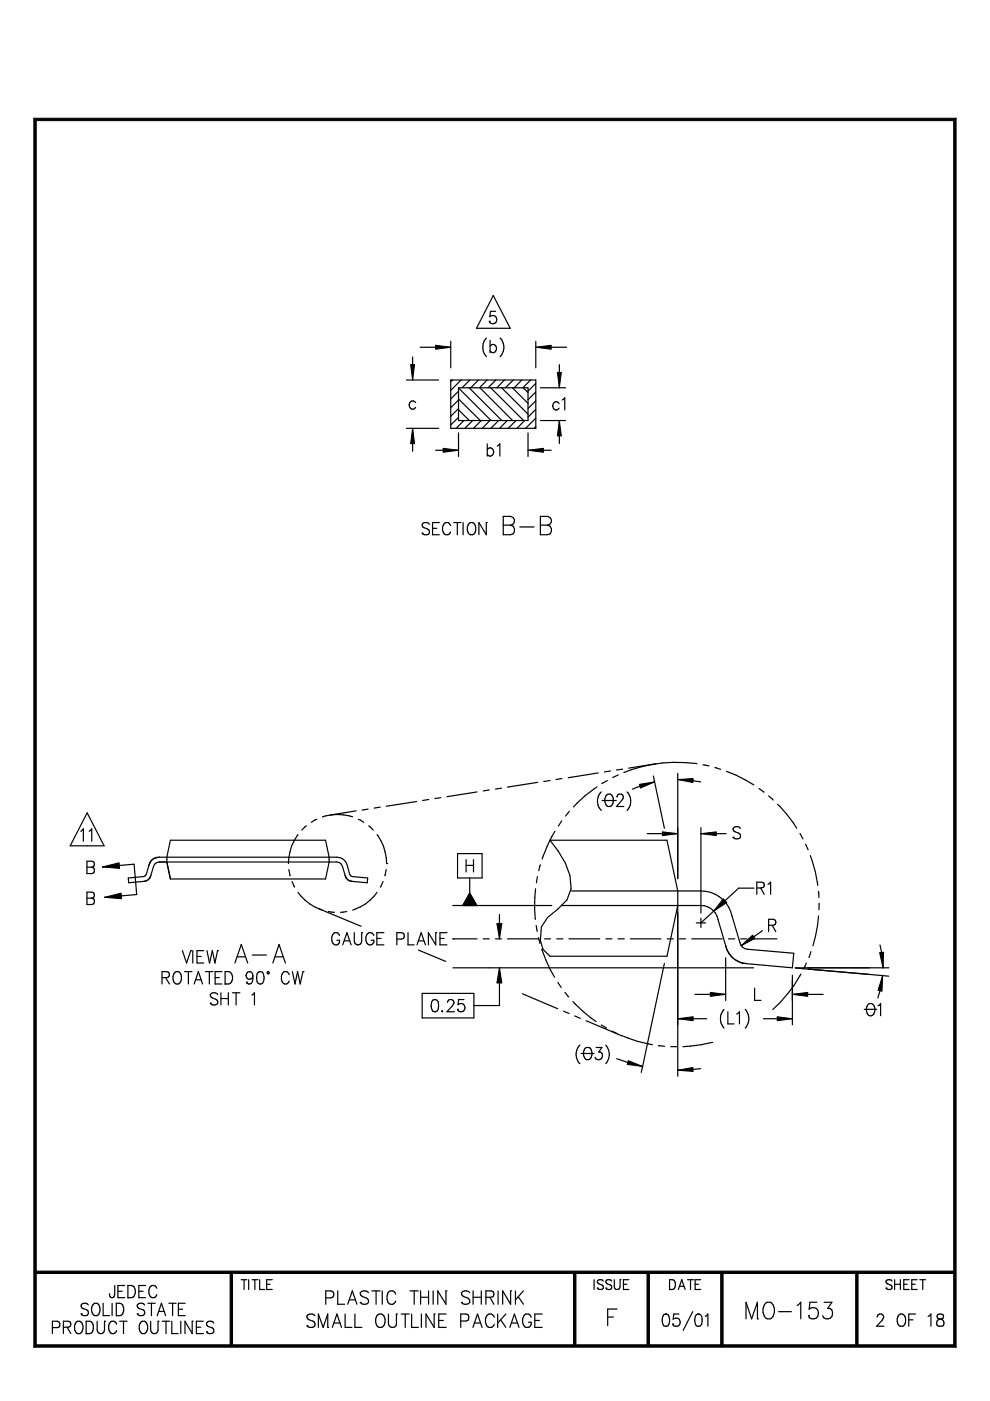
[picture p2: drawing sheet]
<svg xmlns="http://www.w3.org/2000/svg" width="210mm" height="297mm" viewBox="0 0 210 297" stroke-linecap="round" stroke-linejoin="round" font-family="sans-serif">
<g fill="none" stroke="#000" stroke-width=".25">
<path d="M87.5 75.7v4.9M89.1 73.6h6.5M95.6 72.4v5.6M103.1 71.7a2.89 2.89 0 0 0 0 3.9M103.7 68.1h.1M103.9 72.1v2.7M103.9 73.4a.84 .84 0 0 1 1.4 .3 .84 .84 0 0 1-.9 1.1l-.5-.4M104.6 62.7l3.6 6.9h-7.2zM105.1 66h-1.1l-.1 1.1a.84 .84 0 0 1 1.2 .1 .84 .84 0 0 1-.1 1.2 .84 .84 0 0 1-1.3-.3M106 71.7a2.78 2.78 0 0 1 0 3.9M113.6 72.4v5.6M113.6 73.6h6.5"/>
<path d="M118.6 77.3v4.9M86.2 80.6h6.8M86.2 90.8h6.8M87.5 90.8v4.9M88.1 85.4a.84 .84 0 0 0-1.4 .3 .84 .84 0 0 0 1 1l.4-.3M92.4 95.5h4.8M95.6 80.6h18v10.2h-18zM95.9 80.6l-.3 .3M97.2 82.2h14.8v7h-14.8zM97.2 91.8v5M97.2 82.9l-1.6 1.7M97.2 84.8l-1.6 1.7"/>
<path d="M97.2 86.6l-1.6 1.7M97.2 88.5l-1.6 1.6M97.2 82.3l6.9 6.9M97.2 84.6l4.6 4.6M97.2 86.9l2.3 2.3M97.8 80.6l-2.2 2.2M98.4 89.2l-1.7 1.6M99.5 82.2l6.9 7M99.6 80.6l-1.6 1.6M100.2 89.2l-1.6 1.6M101.5 80.6l-1.7 1.6M101.7 82.2l7 7"/>
<path d="M102 89.2l-1.6 1.6M103.3 80.6l-1.6 1.6M103.3 94.1v2.6M103.3 95.3a.79 .79 0 0 1 1.2-.1 .79 .79 0 0 1 0 1.1 .67 .67 0 0 1-.6 .4 .67 .67 0 0 1-.6-.4M103.9 89.2l-1.6 1.6M104 82.2l7 7M105.1 80.6l-1.6 1.6M105.4 94.6l.6-.5v2.6M105.7 89.2l-1.6 1.6M106.4 82.2l5.6 5.6M107 80.6l-1.7 1.6M107.5 89.2l-1.6 1.6"/>
<path d="M108.6 82.2l3.4 3.3M108.8 80.6l-1.6 1.6M109.4 89.2l-1.6 1.6M110.6 80.6l-1.6 1.6M110.9 82.2l1.1 1M111.2 89.2l-1.6 1.6M112 91.8v5M112 95.5h4.9M112.5 80.6l-1.7 1.6M113.6 81.3l-1.6 1.6M113.6 83.1l-1.6 1.7M113.6 85l-1.6 1.6"/>
<path d="M113.6 86.8l-1.6 1.6M113.6 88.7l-2.2 2.1M113.6 90.5l-.3 .3M114.6 89.2h5.3M114.6 82.2h5.3M118.6 85.6a.79 .79 0 0 0-1.2-.2 .79 .79 0 0 0-.1 1.1 .67 .67 0 0 0 .6 .4 .67 .67 0 0 0 .7-.4M118.6 89.2v4.8M119.2 84.8l.5-.5v2.6M89.5 113h.1M91 111.2a.82 .82 0 0 0-.8-.4 .82 .82 0 0 0-.7 .6l.2 .4 .9 .3a.63 .63 0 0 1 .4 .7 .63 .63 0 0 1-.5 .6l-.8-.1-.2-.3M91.7 112h.9M93.2 110.8h-1.5v2.6h1.5"/>
<path d="M95.5 111.4a.8 .8 0 0 0-1.2-.5 1.56 1.56 0 0 0 .2 2.5l.7-.1 .3-.5M96.2 110.8h1.5M97 110.8v2.6M98.2 110.8v2.6M99.5 110.9a.87 .87 0 0 1 1 0 .87 .87 0 0 1 .4 .9 1.13 1.13 0 0 1-1.1 1.6 1.56 1.56 0 0 1-.3-2.5zM103.1 110.8h.1M103.1 110.8v2.6l-1.6-2.6v2.6M106.7 109.5h1.5a.95 .95 0 0 1 .9 .7 .95 .95 0 0 1-.4 1l-.5 .1a1.03 1.03 0 0 1 .9 1.1 1.03 1.03 0 0 1-.9 1h-1.5zM106.7 111.3h1.5M110.2 111.7h3M114.6 109.5h1.5a.95 .95 0 0 1 .8 .7 .95 .95 0 0 1-.3 1l-.5 .1a1.03 1.03 0 0 1 .8 1.1 1.03 1.03 0 0 1-.8 1h-1.5zM114.6 111.3h1.5"/>
<path d="M17.1 176.2l.6-.5v2.7M18.5 172.3l3.6 7h-7.2zM18.9 176.2l.6-.5v2.7M36.1 178.1h32.9l.8 3.6v1.1l-.8 3.6h-32.9l-.7-3.6v-1.1zM63.2 177a9.9 9.9 0 0 0-2 6.1M65 175.1l-1 .9M67.2 173.7l-1.2 .6M68.3 173.2a10.4 10.4 0 0 1 6.5 0M75.5 171.9l-5.5 .9M76 173.7l1.1 .6M78 171.5l-1.2 .3M78.2 175.1l.9 .9"/>
<path d="M79.9 177a9.9 9.9 0 0 1 2.1 6.1M80.6 171.1l-1.2 .2M88.3 169.9l-6.4 1M90.9 169.5l-1.3 .2M93.5 169.1l-1.3 .2M101.2 167.9l-6.4 1M103.7 167.5l-1.2 .2M106.3 167.1l-1.2 .2M114 165.9l-6.4 1M116.6 165.5l-1.3 .2M117.7 176.2a30.3 30.3 0 0 0-2.7 5.9M119.1 174l-.7 1.1"/>
<path d="M119.1 165.1l-1.2 .2M120.7 172l-.8 1M126.6 166.8a25.7 25.7 0 0 0-5 4.3M126.9 163.9l-6.4 1M127.5 167.9a2.79 2.79 0 0 0 0 3.9M127.7 169.7h3M128.7 168.5l.2-.1a1.16 1.16 0 0 1 1.1 1.6l-.1 .4a.79 .79 0 0 1-.6 .6 .79 .79 0 0 1-.8-.4 1.75 1.75 0 0 1 .2-2.1zM128.8 165.5l-1.2 .6M129.4 163.5l-1.2 .2M130.8 169l.2-.5 .7-.1a.77 .77 0 0 1 .1 1.3l-1.1 1.3h1.6M131.1 164.3l-1.2 .6M132 163.1l-1.3 .1"/>
<path d="M132.9 167.9a2.9 2.9 0 0 1 0 3.9M137.2 176.7h6.5M138.2 162.1h.1M138.2 162.1l-2.2 .5-3.7 1.2M138.5 164.5l.3 1.3M138.8 165.8l2.1 9.8M138.8 165.8l-4.7 1.5M138.8 162h.1M138.8 162l-5.5 .9M143.7 164v22.3M143.7 165.3l2.5 .1 2.4 .4M147.8 161.9a31.2 31.2 0 0 0-9.6 .2"/>
<path d="M148.6 175.5v18.1M148.6 176.7h5.3M149 162.1l1.3 .3M151.6 162.7l1.2 .4M154 163.5l2.1 .8 3.7 2.1M155.4 177.5h.1M157 175.6a.85 .85 0 0 0-.9-.4 .85 .85 0 0 0-.7 .7 1.68 1.68 0 0 0 1.4 .8 .63 .63 0 0 1 .2 .7 .63 .63 0 0 1-.6 .4h-.7l-.3-.3M160.9 167.2l1.1 .7M163 168.7l.9 .9M164.9 170.5a26.4 26.4 0 0 1 4 5.1M169.6 176.7l.6 1.1M170.8 179l.5 1.2"/>
<path d="M18.4 182.6h1.1l.4 .2v.8l-.4 .3 .3 .1a.71 .71 0 0 1 .2 .7 .71 .71 0 0 1-.5 .5h-1.1zM18.4 189.2h1.1l.4 .2v.8l-.4 .2 .3 .1a.71 .71 0 0 1 .2 .8 .71 .71 0 0 1-.5 .5h-1.1zM18.4 190.4h1.1M18.4 183.9h1.1M21.7 183.8l6.7-.6 .6 6.5-6.8 .6M27.2 186.1l3.3-.2 .3-.2 .8-2.2a2.15 2.15 0 0 1 2.2-1.8h37.6a2.2 2.2 0 0 1 2.2 1.8l.5 1.9 .3 .3 .3 .2 3.3 .2-.1 1.1-3.3-.3a1.56 1.56 0 0 1-1.4-1.3l-.8-2.4-.5-.3-.5-.1h-37.6l-.6 .1-.4 .3-.8 2.4a1.56 1.56 0 0 1-1.5 1.3l-3.2 .3zM61.2 184.4l.3 1.3M61.9 186.9l.6 1.2M63.2 189.2a10.2 10.2 0 0 0 5.1 3.8M67.6 192.7l9 3.7M69.6 193.3l1.3 .1M72 198.3a.85 .85 0 0 0-1-.5 .85 .85 0 0 0-.7 .9 1.16 1.16 0 0 0 1.1 1.6 .83 .83 0 0 0 .6-.9h-.6"/>
<path d="M73 199.5h1.1M73.5 193.3l-1.3 .1M75.1 197.7v1.9a.79 .79 0 0 0 .8 .7 .79 .79 0 0 0 .8-.7v-1.9M76.7 197.7h.1M79.3 198.3a.87 .87 0 0 0-1.1-.6 .87 .87 0 0 0-.6 1 1.16 1.16 0 0 0 1.1 1.6 .91 .91 0 0 0 .6-.9h-.6M79.9 199h.9M79.9 189.2a9.7 9.7 0 0 1-5.1 3.8M81.2 186.9l-.5 1.2M81.4 197.7h-1.5v2.6h1.5M81.9 184.4l-.3 1.3M82 183.1h.1M84.1 199.1h1.1a.69 .69 0 0 0 .5-.7 .69 .69 0 0 0-.5-.7h-1.1v2.6"/>
<path d="M86.5 197.7v2.6h1.3M88.7 199.5h1.2M92.4 197.7h.1M92.4 197.7v2.6l-1.6-2.6v2.6M93.3 199h.9M94.8 197.7h-1.5v2.6h1.5M96 192h21M96 199.1h.1M96 199.1h5.2M97 181h5.2v5.1h-5.2zM98.1 192l1.5-2.6 1.5 2.6M98.8 182.3v2.6"/>
<path d="M98.8 183.5h1.6M99.6 186.1v5.9M100.4 182.3v2.6M102.4 199.1h1.3M105.1 199.1h1.2M105.9 193.9v5.2M107.6 199.1h6.6M113.6 188.4a26.4 26.4 0 0 0-.1 6.5M113.7 196.2l.2 1.3M113.9 185.9l-.2 1.3M114.2 198.8l.3 1.2M114.6 183.4l-.4 1.2"/>
<path d="M115.5 199.1h1.2M118 199.1h1.4M120.6 199.1h6.5M121.1 188.9h27.5a6.7 6.7 0 0 1 6.6 5.3l1.7 5.6a1.8 1.8 0 0 0 1.6 1.5l9.8 .8-.3 3.1-9.8-.9a4.8 4.8 0 0 1-4.3-3.8l-1.7-5.6a3.6 3.6 0 0 0-3.6-2.9h-29.6M128.5 199.1h1.2M131 199.1h1.4M133.7 199.1h6.4M141.5 199.1h1.3M143.7 192l-2.3 10.7h-24.8l-1.5-1.4-.5-1.9 .2-2.9 1.3-2 2.1-1.7 2-2 .9-2.4-.3-2.8-.9-2.6-1.6-2.6-1.7-2.3h24.8l2.3 10.8v39.3M144 199.1h1.4M146.7 199.1h6.4M147.6 195.7h2"/>
<path d="M148.6 194.7v1.9M154.5 199.1h1.3M157 199.1h1.3M159.7 199.1h5M159.9 188.3h-3.3l-8 7.4M160.5 188.3h1l.4-.3a.63 .63 0 0 0-.4-1h-1v2.6M161.3 188.3l.7 1.3M161.6 197.3l-4.4 3.2M162.8 187.5l.6-.5v2.6M163 196.2l1.3-.1 .2-.4-.1-.5-.5-.3h-.9v2.6M163.7 196.2l.8 1.3M171.8 181.4a26.1 26.1 0 0 1 1.6 6.3"/>
<path d="M173.5 194.2l-.2 2-.9 4.3M173.5 189l.1 1.3M173.7 191.6l-.1 1.3M34.4 207.3h1a.64 .64 0 0 0 .5-.7 .64 .64 0 0 0-.5-.6h-1v2.6M35.1 207.3l.8 1.3M36.9 206.4l.5-.4a1.16 1.16 0 0 1 1.1 1.6l-.1 .4a.79 .79 0 0 1-.7 .6 .79 .79 0 0 1-.8-.4l-.2-.6zM38.7 201.6l.9 2.6 .8-2.6M39.1 206h1.6M39.9 206v2.6M40.4 201.6h.1M40.9 201.6v2.6M41.2 208.6l.9-2.6 .8 2.6"/>
<path d="M41.5 207.7h1.1M41.8 202.8h.9M43.2 201.6h-1.4v2.6h1.4M43.6 206h1.5M43.9 201.6l.5 2.6 .6-2.6 .6 2.6 .5-2.6M44.4 206v2.6M44.6 212.7h.1M45.6 207.3h.9M46.1 201.6h.1M46.2 210.9a.85 .85 0 0 0-.9-.4 .85 .85 0 0 0-.7 .6l.2 .4 .9 .3a.62 .62 0 0 1 .5 .7 .62 .62 0 0 1-.6 .6l-.8-.2-.2-.2M46.8 210.5v2.6M46.8 211.7h1.6"/>
<path d="M47.1 206h-1.5v2.6h1.5M47.7 208.6h.1M47.7 206h.8a1.45 1.45 0 0 1 .8 1.3 1.45 1.45 0 0 1-.8 1.3h-.8zM48.4 210.5v2.6M49.3 210.5h1.6M49.8 204.2l1.4-4 1.3 4M50.1 210.5v2.6M50.3 202.9h1.7M52.3 208.2h.1M53.4 211l.6-.5v2.6M53.5 202.5h3M53.6 206.9a1.35 1.35 0 0 1-.6 1.7l-.6-.1-.1-.3"/>
<path d="M54.8 206.1l.5-.1a1.49 1.49 0 0 1 .6 2.1l-.3 .4-.5 .1a1.16 1.16 0 0 1-.7-1.5l.1-.6zM55.1 206h.1M56.7 206.1l.2-.1 .2 .3-.2 .2-.3-.2zM57.8 204.2l1.4-4 1.3 4M58.4 202.9h1.6M61.3 206.6a.8 .8 0 0 0-1.2-.5 1.69 1.69 0 0 0 .2 2.5 .84 .84 0 0 0 1-.6M62 206l.5 2.6 .6-2.6 .5 2.6 .6-2.6M64.2 206h.1M72.7 200.3l.9-2.6 .8 2.6M88.4 200.3l.9-2.6 .9 2.6M88.7 201.4l5.8 2.4M89.5 210.6h11v5.2h-11z"/>
<path d="M91.8 212.1a.77 .77 0 0 1 1.1 .3 2.47 2.47 0 0 1-.3 2l-.5 .1a1.49 1.49 0 0 1-.6-2.1zM92.1 211.9h.1M93.8 214.3l-.1 .1 .1 .1 .1-.1M94.9 212.5l.2-.4 .3-.2a.75 .75 0 0 1 .8 .5l-.3 .9-1.1 1.2h1.5M96 205.2h63.8M97 214h.1M98.4 211.9h-1.2l-.1 1.1a.84 .84 0 0 1 1.3 .1 .84 .84 0 0 1-.2 1.2 .84 .84 0 0 1-1.2-.3M105.9 205.2v8h-5.4M110.8 210.7l7.5 3.2M114.9 201.3a30.4 30.4 0 0 0 2.7 5.9M118.3 208.3l.7 1M119.5 214.4l1.2 .5"/>
<path d="M119.8 210.4l.8 1M121.5 212.4a28.2 28.2 0 0 0 4.9 4.2M121.9 215.4l1.1 .5M124.3 216.4l7.5 3.2M127.5 217.3l1.1 .7M129.7 218.6l1.2 .6M131.8 219.6h.1M132.1 219.7a25.6 25.6 0 0 0 6.2 1.8M140.9 204.3l-4.7 21.8M143.7 216h6.1M147.3 210.8h6.6M153.5 214a2.95 2.95 0 0 0 0 4"/>
<path d="M153.9 203.1v9M154.3 214.5v2.6h1.3M156.2 215l.6-.5v2.6M158 214a2.95 2.95 0 0 1 0 4M160 209.5v2.6h1.4M161.9 216h6.1M168 210.8h6.5M168 206.8v10.5M168.6 205.2l18.5 1.6M168.6 205.2h19.9M169.8 206.5a27.7 27.7 0 0 1-5.9 7.5M171 204.2l-.6 1.2"/>
<path d="M171.9 201.8l-.4 1.2M183.2 214h2.7M184.1 212.9a.91 .91 0 0 1 1.4 .8 1.16 1.16 0 0 1-1.1 1.7 1.59 1.59 0 0 1-.3-2.5zM186.2 213.2l.5-.4v2.6M186.6 200.4l.5 3.1 .1 1.7M187.1 206.8l1.3 .2M187.1 206.8l-.5 3.3-.5 1.5M123 221.6a2.79 2.79 0 0 0 0 3.9M123.2 223.4h2.8M124.1 222.2a.86 .86 0 0 1 1.2 .2 1.65 1.65 0 0 1-.5 2.3 1.16 1.16 0 0 1-1.1-1.6zM126.4 222.1h1.2l-.7 1a.81 .81 0 0 1 .7 1.2 .81 .81 0 0 1-1.4-.1M128.4 221.6a2.9 2.9 0 0 1 0 3.9"/>
<path d="M130.7 224.5l2.8 .9 2.7 .7M136.2 226.1l-.2 1.3M139.6 221.7l1.3 .1M142.2 221.9h1.3M148.6 226.6l-4.9 .3M150.9 221h.1M150.9 221l-2.2 .5-3.9 .4M17.2 278.6h.1M18.7 276.7a.82 .82 0 0 0-.8-.4 .82 .82 0 0 0-.7 .7l.2 .3 .9 .4a.66 .66 0 0 1 .4 .7 .66 .66 0 0 1-.5 .5l-.8-.1-.2-.2M19.9 276.4l.2-.1a1.16 1.16 0 0 1 1.1 1.6 .9 .9 0 0 1-.9 1.1 .9 .9 0 0 1-.9-1.1 1.76 1.76 0 0 1 .5-1.5zM21.9 276.3v2.6h1.3M23.8 276.3v2.6"/>
<path d="M24.3 272.5v2l-.1 .4a.5 .5 0 0 1-.5 .3 .5 .5 0 0 1-.4-.3l-.1-.6M24.7 278.9h.1M24.7 276.3h.7a1.45 1.45 0 0 1 .9 1.3 1.45 1.45 0 0 1-.9 1.3h-.7zM25 273.8h.9M26.4 272.5h-1.4v2.6h1.4M27.1 275.1h.1M27.1 272.5h.8a1.41 1.41 0 0 1 .8 1.3 1.41 1.41 0 0 1-.8 1.3h-.8zM29.1 278.6h.1M29.4 273.8h.9M30.7 276.7a.85 .85 0 0 0-.9-.4 .85 .85 0 0 0-.7 .7l.3 .3 .8 .4a.66 .66 0 0 1 .5 .7 .66 .66 0 0 1-.6 .5h-.4l-.6-.3M30.9 272.5h-1.5v2.6h1.5M31.3 276.3h1.6"/>
<path d="M32.1 276.3v2.6M33.3 273.1a.82 .82 0 0 0-.7-.6 .82 .82 0 0 0-.8 .4 1.65 1.65 0 0 0 .4 2.2 .84 .84 0 0 0 1.1-.6M33.3 278.9l.9-2.6 .9 2.6M33.7 278.1h1.1M35.8 276.3h1.6M36.6 276.3v2.6M37.8 277.6h.9M39.3 276.3h-1.5v2.6h1.5M51.1 271.3h1.2M51.8 271.3v2.1M52.7 271.3v2.1M53.4 271.3h1.3"/>
<path d="M54 271.3v2.1M55.1 271.3v2.1h1M56.5 272.3h.8M57.7 271.3h-1.2v2.1h1.2M66.8 279a.93 .93 0 0 0-1-.4 .93 .93 0 0 0-.7 .7l.5 .5 .7 .3a.7 .7 0 0 1 .5 .7 .7 .7 0 0 1-.6 .6l-.9-.1-.2-.2M69.1 275.2h1.1a.75 .75 0 0 0 .6-.8 .75 .75 0 0 0-.6-.7h-1.1v2.8M71.6 273.7v2.8h1.5M73.2 278.6v2.8h1.4M73.7 276.5l1-2.8 1 2.8M74.1 275.6h1.2M75.2 278.6v2.8h1.5M76.4 276.1h.1"/>
<path d="M78.1 274.1a1.13 1.13 0 0 0-1.7 0 .78 .78 0 0 0 .5 .8l.7 .3a.69 .69 0 0 1 .5 .7 .69 .69 0 0 1-.6 .6l-.9-.1-.2-.3M78.8 273.7h1.8M79.7 273.7v2.8M80.2 278.7a1 1 0 0 1 1.4 1 1.27 1.27 0 0 1-1.2 1.7 1.72 1.72 0 0 1-.2-2.7zM81 273.7v2.8M82.4 278.6v2a.85 .85 0 0 0 .8 .8 .85 .85 0 0 0 .9-.8v-2M83.9 274.4a.93 .93 0 0 0-1.1-.7 .93 .93 0 0 0-.7 1.1 1.69 1.69 0 0 0 .7 1.7 .91 .91 0 0 0 1.1-.6M84.1 278.6h.1M85.1 278.6h1.7M85.9 278.6v2.8M86.9 273.7h1.8M87.3 278.6v2.8h1.4"/>
<path d="M87.8 273.7v2.8M89.2 273.7v2.8M89.2 275h1.7M89.3 278.6v2.8M90.9 273.7v2.8M91.8 273.7v2.8M92.1 278.6h.1M92.1 278.6v2.8l-1.8-2.8v2.8M93 280h1M94.6 273.7h.1M94.6 273.7v2.8l-1.8-2.8v2.8M94.6 278.6h-1.6v2.8h1.6"/>
<path d="M97.9 276.1h.1M99.6 274.1a1.13 1.13 0 0 0-1.7 0 .78 .78 0 0 0 .5 .8l.7 .3a.69 .69 0 0 1 .5 .7 .69 .69 0 0 1-.6 .6l-.9-.1-.2-.3M100.3 275h1.7M100.3 273.7v2.8M102 273.7v2.8M103 275l1.5-.1 .2-.4-.1-.6-.5-.2h-1.1v2.8M103.9 275l.8 1.5M104.8 279.3a.95 .95 0 0 0-1.1-.7 .95 .95 0 0 0-.8 1.1 1.27 1.27 0 0 0 1.3 1.7l.5-.3 .1-.3M105.5 278.6v2.8M105.6 273.7v2.8M106.2 279.8l1.1 1.6M107.3 278.6l-1.8 1.9"/>
<path d="M108.3 273.7h.1M108.3 273.7v2.8l-1.7-2.8v2.8M109.3 273.7v2.8M109.9 274.9l1.1 1.6M111 273.7l-1.7 1.9M112.6 279.3a.93 .93 0 0 0-1.1-.7 .93 .93 0 0 0-.7 1.1 1.27 1.27 0 0 0 1.2 1.7 .96 .96 0 0 0 .6-1.1h-.6M113.4 280h1M115 278.6h-1.6v2.8h1.6M126 271.3v2.1M126.6 273.1h.1M127.9 271.6a.7 .7 0 0 0-.7-.3 .7 .7 0 0 0-.6 .5l.3 .3 .7 .3a.51 .51 0 0 1 .1 .9 .87 .87 0 0 1-1.1-.2M128.5 273.1h.1"/>
<path d="M128.8 279.2h1.3M129.7 271.6a.66 .66 0 0 0-.7-.3 .66 .66 0 0 0-.5 .5l.1 .3 .7 .3a.5 .5 0 0 1 .4 .5 .5 .5 0 0 1-.4 .5l-.7-.1-.1-.2M130.2 271.3v1.5a.61 .61 0 0 0 .7 .6 .61 .61 0 0 0 .6-.6v-1.5M130.8 277.5h-2v3.6M131.5 271.3h.1M132.2 272.3h.7M133.3 271.3h-1.1v2.1h1.1M140.7 278.7l.6-.1a1.49 1.49 0 0 1 .5 2.1 .77 .77 0 0 1-1.1 .4 2.21 2.21 0 0 1 0-2.4zM141.1 278.6h.1M142 273.4h.1M142 271.3h.6a1.15 1.15 0 0 1 .6 1.1 1.15 1.15 0 0 1-.6 1h-.6zM143.8 273.4l.7-2.1 .8 2.1"/>
<path d="M144 278.6h-1.1l-.2 1.1a.88 .88 0 0 1 1.3 0 .88 .88 0 0 1 0 1.3 .88 .88 0 0 1-1.3 0l-.1-.3M144.1 272.7h.9M145.8 271.3h1.2M146.4 271.3v2.1M146.9 278.1l-2.1 4M147.4 272.3h.7M147.6 278.7l.6-.1a1.16 1.16 0 0 1 .7 1.5l-.1 .6a.82 .82 0 0 1-1.2 .4 2.21 2.21 0 0 1 0-2.4zM148 278.6h.1M148.6 271.3h-1.2v2.1h1.2M149.5 279.1l.6-.5v2.6M158.2 279.6v-3.5l1.2 3.5 1.2-3.5v3.5M160.6 279.6h.1"/>
<path d="M162.4 276.3l.3-.2a1.57 1.57 0 0 1 1.5 2.2 1.37 1.37 0 0 1-1.5 1.3 2.2 2.2 0 0 1-.3-3.3zM165.1 278.1h2.7M169 276.8l.8-.7v3.5M171.4 278.9h.1M173.2 276.1h-1.5l-.1 1.5a1.16 1.16 0 0 1 1.6 0 1.16 1.16 0 0 1 0 1.6 1.16 1.16 0 0 1-1.6 .1l-.2-.4M174.7 276.1h1.7l-.9 1.3h.4a1.13 1.13 0 0 1 .4 1.8 1.13 1.13 0 0 1-1.9-.3M186 279.2l.2-.5 .3-.1a.72 .72 0 0 1 .8 .5l-.3 .9-1.1 1.2h1.5M187.9 273.1h.1M189.1 271.6a.7 .7 0 0 0-.7-.3 .7 .7 0 0 0-.5 .5l.2 .3 .9 .4a.54 .54 0 0 1 0 .8 .87 .87 0 0 1-1.1-.2M189.7 272.3h1.2M189.7 271.3v2.1M190.7 278.7a.87 .87 0 0 1 .9 0 .87 .87 0 0 1 .4 .9 1.13 1.13 0 0 1-1.1 1.6 1.56 1.56 0 0 1-.2-2.5z"/>
<path d="M190.9 271.3v2.1M191.6 272.3h.7M192.7 279.8h.9M192.8 271.3h-1.2v2.1h1.2M193.3 272.3h.7M194.1 278.6h-1.4v2.6M194.5 271.3h-1.2v2.1h1.2M195 271.3h1.2M195.6 271.3v2.1M196.8 279.1l.6-.5v2.6M198.8 278.7a.51 .51 0 0 0 .2 .9 .94 .94 0 0 1 1 .4 .94 .94 0 0 1-.1 1.1 .94 .94 0 0 1-1.3-.4 .96 .96 0 0 1 1.1-1.1 .51 .51 0 0 0 .2-.9l-.3-.1zM11.1 281.5l1.4-.1a.74 .74 0 0 0-.4-1.3h-1v2.7"/>
<path d="M13.4 281.4l1.4-.1 .2-.4-.1-.5-.4-.3h-1.1v2.7M14.2 281.4l.8 1.4M16.2 280.3l.7-.2a1.57 1.57 0 0 1 0 2.7 1.16 1.16 0 0 1-1.1-1.7zM18.3 282.8h.1M18.3 280.1h.7a1.48 1.48 0 0 1 0 2.7h-.7zM20.6 280.1v1.9a.78 .78 0 0 0 .8 .8 .78 .78 0 0 0 .8-.8v-1.9M22.2 280.1h.1M24.7 280.8a.85 .85 0 0 0-1-.7 .85 .85 0 0 0-.6 1 1.16 1.16 0 0 0 1.1 1.7l.5-.7M25.4 280.1h1.5M26.2 280.1v2.7M30 280.3l.2-.2a1.26 1.26 0 0 1 1 2 .8 .8 0 0 1-1.2 .5 1.79 1.79 0 0 1 0-2.3zM31.9 280.1v1.9a.78 .78 0 0 0 .8 .8 .78 .78 0 0 0 .8-.8v-1.9"/>
<path d="M33.5 280.1h.1M34.4 280.1h1.6M35.2 280.1v2.7M36.4 280.1v2.7h1.3M38.3 280.1v2.7M40.7 280.1h.1M40.7 280.1v2.7l-1.5-2.7v2.7M41.6 281.4h1M43.1 280.1h-1.5v2.7h1.5M43.8 282.4h.1M45.3 280.5a.82 .82 0 0 0-.8-.4 .82 .82 0 0 0-.7 .7l.2 .3 .9 .4a.66 .66 0 0 1 .4 .7 .66 .66 0 0 1-.5 .6l-.8-.2-.2-.2M65.1 281.1h.1"/>
<path d="M67.5 281.4v-2.8l1 2.8 1-2.8v2.8M69.5 281.4h.1M70.5 281.4l.9-2.8 1 2.8M70.8 280.5h1.3M97.7 280.1l1.5-.1a.79 .79 0 0 0 .2-.8 .79 .79 0 0 0-.6-.6h-1.1v2.8M100.3 281.4l.9-2.8 1 2.8M100.6 280.5h1.2M108.1 281.4l1-2.8 .9 2.8M108.5 280.5h1.2M142.6 280.7h.1"/>
<circle cx="52.8" cy="206.8" r=".77"/>
</g>
<g fill="#000" stroke="#000" stroke-width=".21">
<path d="M7.2 25.1l.5 .5v259.5l-.5 .5z" fill-rule="evenodd"/>
<path d="M7.2 25.1h195.5l-.5 .5h-194.5z" fill-rule="evenodd"/>
<path d="M92.4 73.2l3.2 .4-3.2 .4z" fill-rule="evenodd"/>
<path d="M113.6 73.6l3.3-.4v.8z" fill-rule="evenodd"/>
<path d="M87.5 90.8l.4 3.3h-.8z" fill-rule="evenodd"/>
<path d="M87.1 77.3h.8l-.4 3.3z" fill-rule="evenodd"/>
<path d="M94 95l3.2 .5-3.2 .4z" fill-rule="evenodd"/>
<path d="M112 95.5l3.2-.5v.9z" fill-rule="evenodd"/>
<path d="M118.6 89.2l.4 3.2h-.8z" fill-rule="evenodd"/>
<path d="M118.2 79h.8l-.4 3.2z" fill-rule="evenodd"/>
<path d="M135.6 166.3l3.2-.5-3 1.3z" fill-rule="evenodd"/>
<path d="M143.7 165.3l3.3-.2-.1 .8z" fill-rule="evenodd"/>
<path d="M140.4 176.4l3.3 .3-3.3 .5z" fill-rule="evenodd"/>
<path d="M148.6 176.7l3.3-.3v.8z" fill-rule="evenodd"/>
<path d="M21.7 183.8l3.6-.9v1.2z" fill-rule="evenodd"/>
<path d="M22.2 190.3l3.5-.9 .1 1.1z" fill-rule="evenodd"/>
<path d="M99.6 189.4l1.5 2.6h-3z" fill-rule="evenodd"/>
<path d="M105.3 195.8h1.1l-.5 3.3z" fill-rule="evenodd"/>
<path d="M153.4 190.5l.7 .9-2.8 1.8z" fill-rule="evenodd"/>
<path d="M105.9 205.2l.5 3.2h-1.1z" fill-rule="evenodd"/>
<path d="M143.7 216l3.3-.4v.8z" fill-rule="evenodd"/>
<path d="M150.6 210.4l3.3 .4-3.3 .5z" fill-rule="evenodd"/>
<path d="M157.2 200.5l2.4-2.2 .4 .7z" fill-rule="evenodd"/>
<path d="M168 210.8l3.3-.4v.9z" fill-rule="evenodd"/>
<path d="M164.8 215.6l3.2 .4-3.2 .4z" fill-rule="evenodd"/>
<path d="M187.1 206.8l-.1 3.3-.8-.1z" fill-rule="evenodd"/>
<path d="M186.5 202l.8-.1-.1 3.3z" fill-rule="evenodd"/>
<path d="M133.2 224.9l3 1.2-3.2-.4z" fill-rule="evenodd"/>
<path d="M143.7 226.9l3.2-.6 .1 .9z" fill-rule="evenodd"/>
<path d="M7.4 269.5h195.1v.5h-195.1z" fill-rule="evenodd"/>
<path d="M7.2 285.6l.5-.5h194.5l.5 .5z" fill-rule="evenodd"/>
<path d="M48.8 269.8h.5v15.6h-.5z" fill-rule="evenodd"/>
<path d="M121.6 269.8h.5v15.6h-.5z" fill-rule="evenodd"/>
<path d="M137.2 269.8h.5v15.6h-.5z" fill-rule="evenodd"/>
<path d="M152.8 269.8h.5v15.6h-.5z" fill-rule="evenodd"/>
<path d="M181.4 269.8h.5v15.6h-.5z" fill-rule="evenodd"/>
<path d="M202.7 25.1v260.5l-.5-.5v-259.5z" fill-rule="evenodd"/>
</g>
</svg>
